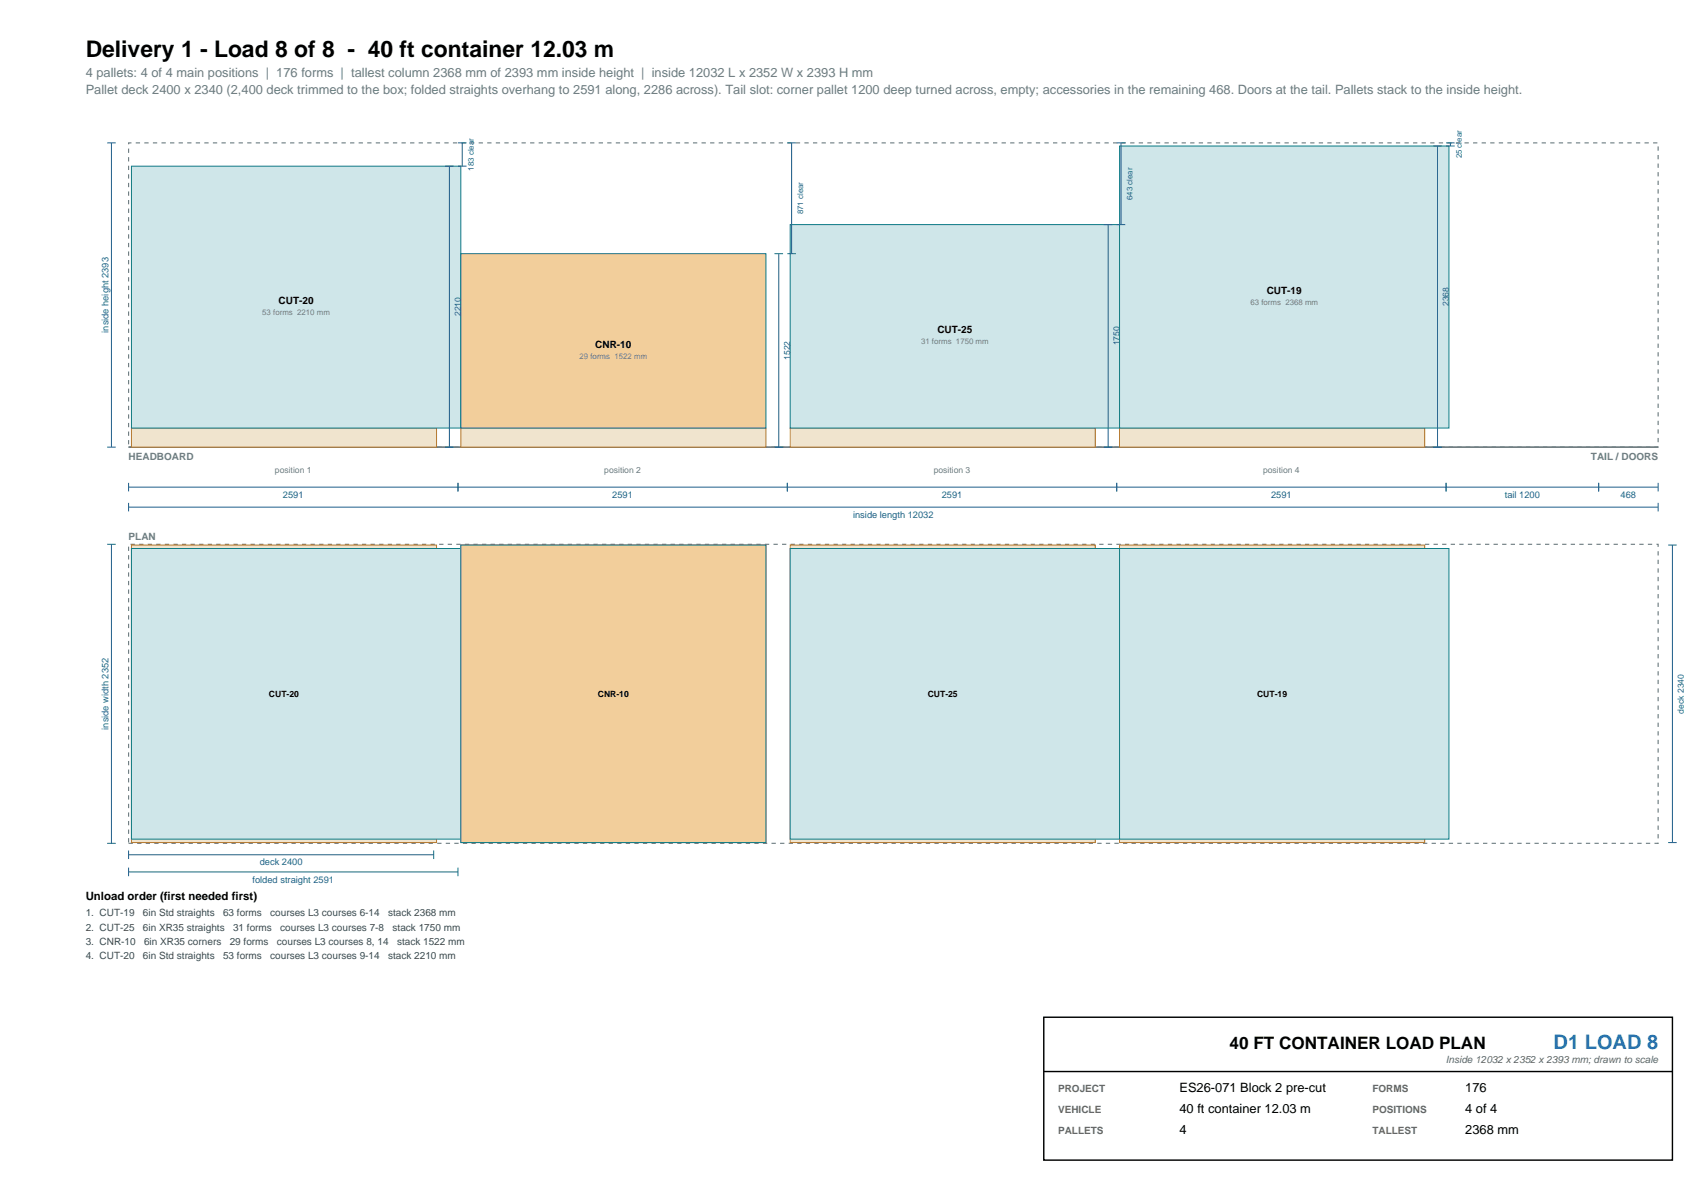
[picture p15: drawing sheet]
<svg xmlns="http://www.w3.org/2000/svg" width="420mm" height="297mm" viewBox="0 0 420 297" stroke-linecap="round" stroke-linejoin="round" font-family="sans-serif">
<defs><g id="words">
<text font-size="5.6" x="21.2" y="14.1">Delivery 1 - Load 8 of 8 - 40 ft container 12.03 m</text>
<text font-size="4.9" fill="#1976d2" x="383.6" y="258.9">D1 LOAD 8</text>
<text font-size="4.2" x="303.6" y="258.9">40 FT CONTAINER LOAD PLAN</text>
<g font-size="3.2" fill="#6b7c81">
<text x="21.2" y="19.1">4 pallets: 4 of 4 main positions | 176 forms | tallest column 2368 mm of 2393 mm inside height | inside 12032 L x 2352 W x 2393 H mm</text>
<text x="21.2" y="23.3">Pallet deck 2400 x 2340 (2,400 deck trimmed to the box; folded straights overhang to 2591 along, 2286 across). Tail slot: corner pallet 1200 deep turned across, empty; accessories in the remaining 468. Doors at the tail. Pallets stack to the inside height.</text>
</g>
<g font-size="3.2">
<text x="291.2" y="269.5">ES26-071 Block 2 pre-cut</text>
<text x="361.8" y="269.5">176</text>
<text x="291.2" y="274.8">40 ft container 12.03 m</text>
<text x="361.8" y="274.8">4 of 4</text>
<text x="291.2" y="280.1">4</text>
<text x="361.8" y="280.1">2368 mm</text>
</g>
<text font-size="2.8" x="21.2" y="222.3">Unload order (first needed first)</text>
<g font-size="2.5">
<text x="68.8" y="75">CUT-20</text>
<text x="312.8" y="72.5">CUT-19</text>
<text x="231.5" y="82.2">CUT-25</text>
<text x="147" y="85.8">CNR-10</text>
</g>
<g font-size="2.5" fill="#6b7c81">
<text x="31.7" y="113.6">HEADBOARD</text>
<text x="392.8" y="113.6">TAIL / DOORS</text>
<text x="31.7" y="133.3">PLAN</text>
</g>
<g font-size="2.5" fill="#3d4c50">
<text x="21.2" y="226.2">1. CUT-19</text>
<text x="35.3" y="226.2">6in Std straights</text>
<text x="55.1" y="226.2">63 forms</text>
<text x="66.7" y="226.2">courses L3 courses 6-14</text>
<text x="95.8" y="226.2">stack 2368 mm</text>
<text x="21.2" y="229.7">2. CUT-25</text>
<text x="21.2" y="233.3">3. CNR-10</text>
<text x="35.3" y="229.7">6in XR35 straights</text>
<text x="35.6" y="233.3">6in XR35 corners</text>
<text x="56.7" y="233.3">29 forms</text>
<text x="57.5" y="229.7">31 forms</text>
<text x="68.4" y="233.3">courses L3 courses 8, 14</text>
<text x="69.2" y="229.7">courses L3 courses 7-8</text>
<text x="96.9" y="229.7">stack 1750 mm</text>
<text x="98" y="233.3">stack 1522 mm</text>
<text x="21.2" y="236.8">4. CUT-20</text>
<text x="35.3" y="236.8">6in Std straights</text>
<text x="55.1" y="236.8">53 forms</text>
<text x="66.7" y="236.8">courses L3 courses 9-14</text>
<text x="95.8" y="236.8">stack 2210 mm</text>
</g>
<g font-size="2.5" fill="#666">
<text x="357" y="262.4">Inside 12032 x 2352 x 2393 mm; drawn to scale</text>
<text x="261.3" y="269.5">PROJECT</text>
<text x="338.9" y="269.5">FORMS</text>
<text x="261.3" y="274.8">VEHICLE</text>
<text x="338.9" y="274.8">POSITIONS</text>
<text x="261.3" y="280.1">PALLETS</text>
<text x="338.9" y="280.1">TALLEST</text>
</g>
<g font-size="2.3" fill="#1f5f8b">
<text x="26.8" y="82.1" transform="rotate(-90 26.8 82.1)">inside height 2393</text>
<text x="69.9" y="122.9">2591</text>
<text x="151.2" y="122.9">2591</text>
<text x="232.5" y="122.9">2591</text>
<text x="313.8" y="122.9">2591</text>
<text x="371.6" y="122.9">tail 1200</text>
<text x="400.2" y="122.9">468</text>
<text x="210.6" y="127.9">inside length 12032</text>
<text x="26.8" y="180.2" transform="rotate(-90 26.8 180.2)">inside width 2352</text>
<text x="64.1" y="213.7">deck 2400</text>
<text x="62.3" y="217.9">folded straight 2591</text>
</g>
<g font-size="2.1" fill="#1f5f8b">
<text x="357.8" y="75.6" transform="rotate(-90 357.8 75.6)">2368</text>
<text x="113.8" y="78.1" transform="rotate(-90 113.8 78.1)">2210</text>
<text x="195.1" y="88.9" transform="rotate(-90 195.1 88.9)">1522</text>
<text x="276.4" y="85.3" transform="rotate(-90 276.4 85.3)">1750</text>
<text x="415.8" y="176.2" transform="rotate(-90 415.8 176.2)">deck 2340</text>
</g>
<g font-size="2.1" fill="#6b7c81">
<text x="67.9" y="116.7">position 1</text>
<text x="149.2" y="116.7">position 2</text>
<text x="230.5" y="116.7">position 3</text>
<text x="311.9" y="116.7">position 4</text>
</g>
<g font-size="2.1">
<text x="66.4" y="172">CUT-20</text>
<text x="147.6" y="172">CNR-10</text>
<text x="229.1" y="172">CUT-25</text>
<text x="310.4" y="172">CUT-19</text>
</g>
<g font-size="1.9" fill="#1f5f8b">
<text x="360.9" y="39.1" transform="rotate(-90 360.9 39.1)">25 clear</text>
<text x="117" y="42.1" transform="rotate(-90 117 42.1)">183 clear</text>
<text x="198.3" y="52.9" transform="rotate(-90 198.3 52.9)">871 clear</text>
<text x="279.6" y="49.4" transform="rotate(-90 279.6 49.4)">643 clear</text>
</g>
<g font-size="1.9" fill="#6b7c81">
<text x="64.8" y="77.8">53 forms 2210 mm</text>
<text x="308.7" y="75.3">63 forms 2368 mm</text>
<text x="143.1" y="88.6">29 forms 1522 mm</text>
<text x="227.4" y="85">31 forms 1750 mm</text>
</g>
</g></defs>
<path d="M31.7 35.3h377.7v75.1h-377.7z" fill="none" stroke="#6b7c81" stroke-width=".28" stroke-dasharray="1.1 1.1" stroke-linecap="butt"/>
<path d="M31.7 110.4h377.7" fill="none" stroke="#6b7c81" stroke-width=".42"/>
<path d="M32.5 105.7h75.3v4.7h-75.3z" fill-rule="evenodd" fill="#f0e4ce" stroke="#b4762b" stroke-width=".25"/>
<path d="M32.5 41h81.3v64.7h-81.3z" fill-rule="evenodd" fill="#cfe6e9" stroke="#0e7c86" stroke-width=".25"/>
<path d="M113.8 105.7h75.3v4.7h-75.3z" fill-rule="evenodd" fill="#f0e4ce" stroke="#b4762b" stroke-width=".25"/>
<path d="M113.8 62.6h75.3v43.1h-75.3z" fill-rule="evenodd" fill="#f2ce9b" stroke="#0e7c86" stroke-width=".25"/>
<path d="M195.1 105.7h75.3v4.7h-75.3z" fill-rule="evenodd" fill="#f0e4ce" stroke="#b4762b" stroke-width=".25"/>
<path d="M195.1 55.5h81.3v50.2h-81.3z" fill-rule="evenodd" fill="#cfe6e9" stroke="#0e7c86" stroke-width=".25"/>
<path d="M276.4 105.7h75.4v4.7h-75.4z" fill-rule="evenodd" fill="#f0e4ce" stroke="#b4762b" stroke-width=".25"/>
<path d="M276.4 36h81.4v69.7h-81.4z" fill-rule="evenodd" fill="#cfe6e9" stroke="#0e7c86" stroke-width=".25"/>
<g fill="none" stroke="#1f5f8b" stroke-width=".25">
<path d="M26.5 35.3h2.1M27.5 35.3v75.1M113.1 35.3h2.1M114.1 35.3v5.7M194.4 35.3h2.1M195.5 35.3v27.3M275.7 35.3h2.1M276.8 35.3v20.2M353.9 36h2.1M354.9 36v74.4M357.1 35.3h2.1M357.1 36h2.1"/>
<path d="M358.1 35.3v.7M109.9 41h2.1M111 41v69.4M113.1 41h2.1M272.6 55.5h2.1M273.6 55.5v54.9M275.7 55.5h2.1M191.2 62.6h2.1M192.3 62.6v47.8M194.4 62.6h2.1M26.5 110.4h2.1M31.7 119.2v2.1"/>
<path d="M109.9 110.4h2.1M113.1 119.2v2.1M191.2 110.4h2.1M194.4 119.2v2.1M272.6 110.4h2.1M275.7 119.2v2.1M353.9 110.4h2.1M357.1 119.2v2.1M394.7 119.2v2.1M409.4 119.2v2.1M31.7 120.3h377.7M31.7 124.1v2.2"/>
<path d="M31.7 125.2h377.7M409.4 124.1v2.2"/>
</g>
<path d="M31.7 134.4h377.7v73.8h-377.7z" fill="none" stroke="#6b7c81" stroke-width=".28" stroke-dasharray="1.1 1.1" stroke-linecap="butt"/>
<path d="M32.5 134.6h75.3v73.4h-75.3z" fill-rule="evenodd" fill="#f0e4ce" stroke="#b4762b" stroke-width=".25"/>
<path d="M32.5 135.4h81.3v71.8h-81.3z" fill-rule="evenodd" fill="#cfe6e9" stroke="#0e7c86" stroke-width=".25"/>
<path d="M113.8 134.6h75.3v73.4h-75.3z" fill-rule="evenodd" fill="#f0e4ce" stroke="#b4762b" stroke-width=".25"/>
<path d="M113.8 134.6h75.3v73.4h-75.3z" fill-rule="evenodd" fill="#f2ce9b" stroke="#0e7c86" stroke-width=".25"/>
<path d="M195.1 134.6h75.3v73.4h-75.3z" fill-rule="evenodd" fill="#f0e4ce" stroke="#b4762b" stroke-width=".25"/>
<path d="M195.1 135.4h81.3v71.8h-81.3z" fill-rule="evenodd" fill="#cfe6e9" stroke="#0e7c86" stroke-width=".25"/>
<path d="M276.4 134.6h75.4v73.4h-75.4z" fill-rule="evenodd" fill="#f0e4ce" stroke="#b4762b" stroke-width=".25"/>
<path d="M276.4 135.4h81.4v71.8h-81.4z" fill-rule="evenodd" fill="#cfe6e9" stroke="#0e7c86" stroke-width=".25"/>
<path d="M26.5 134.4h2.1M27.5 134.4v73.8M411.9 134.6h2.1M412.9 134.6v73.4M26.5 208.2h2.1M31.7 211h75.4M31.7 210v2.1M31.7 214.2v2.1M31.7 215.3h81.4M107.1 210v2.1M113.1 214.2v2.1M411.9 208h2.1" fill="none" stroke="#1f5f8b" stroke-width=".25"/>
<path d="M257.7 251.1h155.2v35.3h-155.2z" fill-rule="evenodd" fill="#fff" stroke="#000" stroke-width=".35"/>
<path d="M257.7 264.5h155.2" fill="none" stroke="#000" stroke-width=".35"/>
<use href="#words"/>
</svg>
